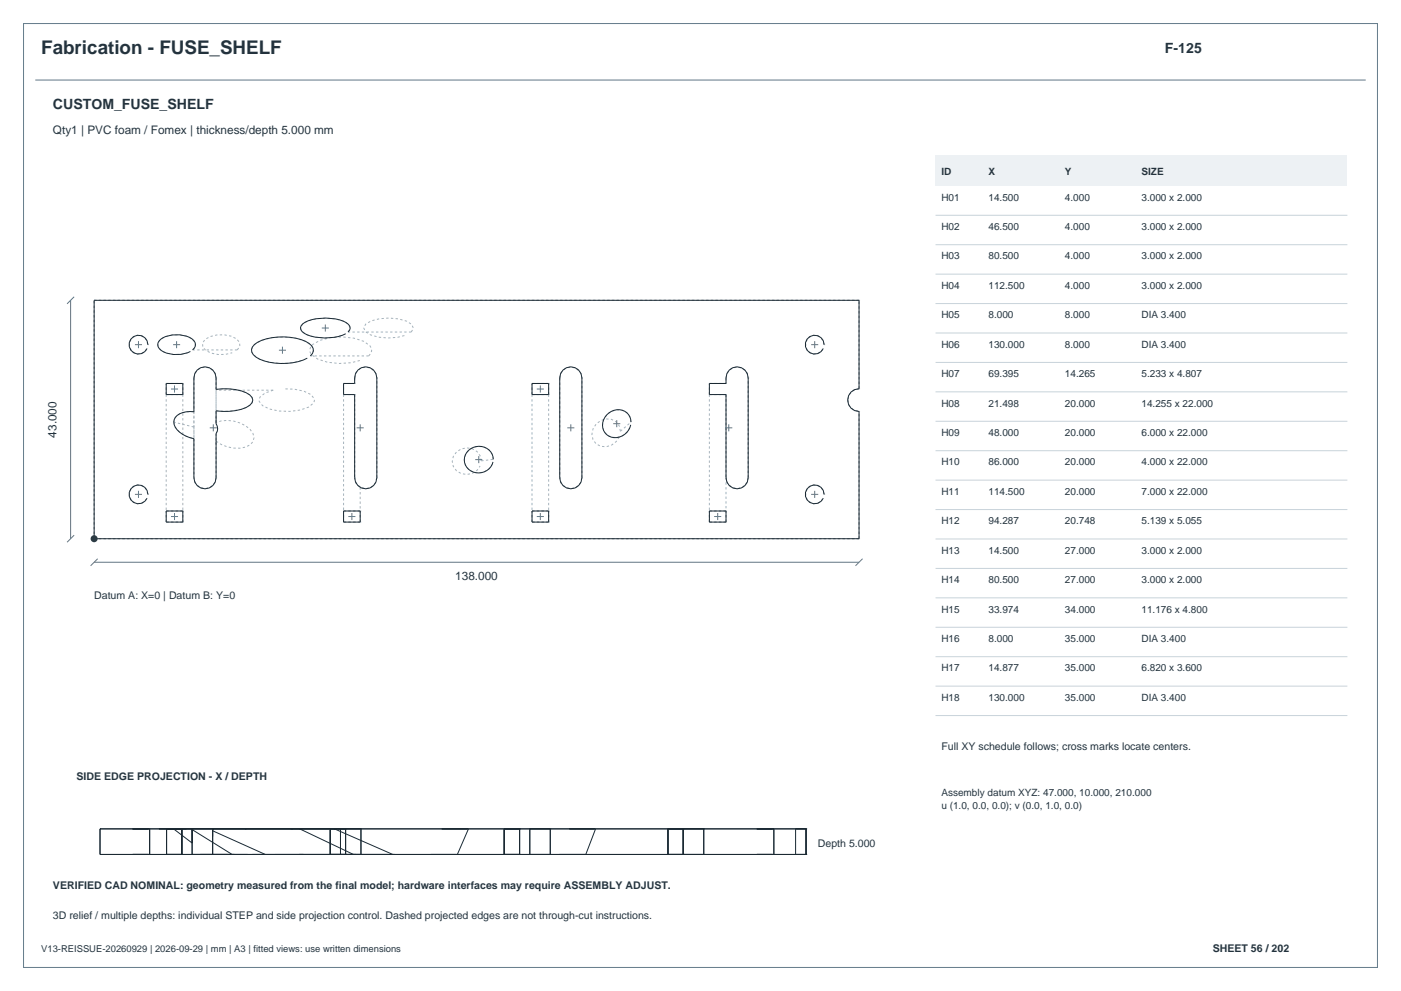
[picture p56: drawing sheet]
<svg xmlns="http://www.w3.org/2000/svg" width="420mm" height="297mm" viewBox="0 0 420 297" stroke-linecap="round" stroke-linejoin="round" font-family="sans-serif">
<defs><g id="words">
<text font-size="5.6" fill="#24343f" x="12.3" y="16.2">Fabrication - FUSE_SHELF</text>
<g font-size="4.2" fill="#24343f">
<text x="349.2" y="15.9">F-125</text>
<text x="15.9" y="32.8">CUSTOM_FUSE_SHELF</text>
</g>
<g font-size="3.5" fill="#24343f">
<text x="15.9" y="40.2">Qty1 | PVC foam / Fomex | thickness/depth 5.000 mm</text>
<text x="16.9" y="131.1" transform="rotate(-90 16.9 131.1)">43.000</text>
<text x="136.5" y="173.8">138.000</text>
</g>
<g font-size="3.2" fill="#24343f">
<text x="28.2" y="179.4">Datum A: X=0 | Datum B: Y=0</text>
<text x="282.2" y="224.7">Full XY schedule follows; cross marks locate centers.</text>
<text x="22.9" y="233.9">SIDE EDGE PROJECTION - X / DEPTH</text>
<text x="245.2" y="254">Depth 5.000</text>
<text x="15.9" y="266.3">VERIFIED CAD NOMINAL: geometry measured from the final model; hardware interfaces may require ASSEMBLY ADJUST.</text>
<text x="15.9" y="275.5">3D relief / multiple depths: individual STEP and side projection control. Dashed projected edges are not through-cut instructions.</text>
<text x="363.6" y="285.4">SHEET 56 / 202</text>
</g>
<g font-size="3" fill="#24343f">
<text x="282.2" y="52.5">ID</text>
<text x="296.3" y="52.5">X</text>
<text x="319.3" y="52.5">Y</text>
<text x="342.2" y="52.5">SIZE</text>
<text x="282.2" y="60.1">H01</text>
<text x="296.3" y="60.1">14.500</text>
<text x="319.3" y="60.1">4.000</text>
<text x="342.2" y="60.1">3.000 x 2.000</text>
<text x="282.2" y="68.9">H02</text>
<text x="296.3" y="68.9">46.500</text>
<text x="319.3" y="68.9">4.000</text>
<text x="342.2" y="68.9">3.000 x 2.000</text>
<text x="282.2" y="77.7">H03</text>
<text x="296.3" y="77.7">80.500</text>
<text x="319.3" y="77.7">4.000</text>
<text x="342.2" y="77.7">3.000 x 2.000</text>
<text x="282.2" y="86.6">H04</text>
<text x="296.3" y="86.6">112.500</text>
<text x="319.3" y="86.6">4.000</text>
<text x="342.2" y="86.6">3.000 x 2.000</text>
<text x="282.2" y="95.4">H05</text>
<text x="296.3" y="95.4">8.000</text>
<text x="319.3" y="95.4">8.000</text>
<text x="342.2" y="95.4">DIA 3.400</text>
<text x="282.2" y="104.2">H06</text>
<text x="296.3" y="104.2">130.000</text>
<text x="319.3" y="104.2">8.000</text>
<text x="342.2" y="104.2">DIA 3.400</text>
<text x="282.2" y="113">H07</text>
<text x="296.3" y="113">69.395</text>
<text x="319.3" y="113">14.265</text>
<text x="342.2" y="113">5.233 x 4.807</text>
<text x="282.2" y="121.8">H08</text>
<text x="296.3" y="121.8">21.498</text>
<text x="319.3" y="121.8">20.000</text>
<text x="342.2" y="121.8">14.255 x 22.000</text>
<text x="282.2" y="130.7">H09</text>
<text x="296.3" y="130.7">48.000</text>
<text x="319.3" y="130.7">20.000</text>
<text x="342.2" y="130.7">6.000 x 22.000</text>
<text x="282.2" y="139.5">H10</text>
<text x="296.3" y="139.5">86.000</text>
<text x="319.3" y="139.5">20.000</text>
<text x="342.2" y="139.5">4.000 x 22.000</text>
<text x="282.2" y="148.3">H11</text>
<text x="296.3" y="148.3">114.500</text>
<text x="319.3" y="148.3">20.000</text>
<text x="342.2" y="148.3">7.000 x 22.000</text>
<text x="282.2" y="157.1">H12</text>
<text x="296.3" y="157.1">94.287</text>
<text x="319.3" y="157.1">20.748</text>
<text x="342.2" y="157.1">5.139 x 5.055</text>
<text x="282.2" y="165.9">H13</text>
<text x="296.3" y="165.9">14.500</text>
<text x="319.3" y="165.9">27.000</text>
<text x="342.2" y="165.9">3.000 x 2.000</text>
<text x="282.2" y="174.8">H14</text>
<text x="296.3" y="174.8">80.500</text>
<text x="319.3" y="174.8">27.000</text>
<text x="342.2" y="174.8">3.000 x 2.000</text>
<text x="282.2" y="183.6">H15</text>
<text x="296.3" y="183.6">33.974</text>
<text x="319.3" y="183.6">34.000</text>
<text x="342.2" y="183.6">11.176 x 4.800</text>
<text x="282.2" y="192.4">H16</text>
<text x="296.3" y="192.4">8.000</text>
<text x="319.3" y="192.4">35.000</text>
<text x="342.2" y="192.4">DIA 3.400</text>
<text x="282.2" y="201.2">H17</text>
<text x="296.3" y="201.2">14.877</text>
<text x="319.3" y="201.2">35.000</text>
<text x="342.2" y="201.2">6.820 x 3.600</text>
<text x="282.2" y="210">H18</text>
<text x="296.3" y="210">130.000</text>
<text x="319.3" y="210">35.000</text>
<text x="342.2" y="210">DIA 3.400</text>
<text x="282.2" y="238.6">Assembly datum XYZ: 47.000, 10.000, 210.000</text>
<text x="282.2" y="242.5">u (1.0, 0.0, 0.0); v (0.0, 1.0, 0.0)</text>
</g>
<text font-size="2.8" fill="#24343f" x="12.3" y="285.4">V13-REISSUE-20260929 | 2026-09-29 | mm | A3 | fitted views: use written dimensions</text>
</g></defs>
<path d="M7.1 7.1h405.8v282.8h-405.8z" fill="none" stroke="#647b8a" stroke-width=".3"/>
<path d="M10.6 24h398.8M21.2 90v71.5M22.2 88.9l-2.1 2.2M22.2 160.4l-2.1 2.1M28.2 168.5h229.3M29.3 167.4l-2.1 2.2M258.6 167.4l-2.1 2.2" fill="none" stroke="#607687" stroke-width=".3"/>
<g fill="none" stroke="#a4b2bd" stroke-width=".3" stroke-dasharray=".7 .7" stroke-linecap="butt">
<path d="M28.2 90h229.3M104.4 99.5l.6-1.1-.5-1.2a13.5 13.5 0 0 0-12.1-1l-1.7 .9-.6 1.1 .5 1.2a13.5 13.5 0 0 0 12.1 1.1M123.3 99.5l.6-1.1-.5-1.2a13.5 13.5 0 0 0-12.1-1l-1.6 .9-.7 1.1 .5 1.2a13.5 13.5 0 0 0 12.1 1.1M123.3 99.5h-18.9M44.3 103.3a2.82 2.82 0 0 0-3.7-2.7 2.82 2.82 0 0 0-1.3 4.4 2.82 2.82 0 0 0 4.6-.2M49.8 118.2v-3.3M49.8 118.2v34.9M49.8 118.2h5M54.8 118.2h-5M54.8 118.2v-3.3M54.8 114.9h-5M54.8 118.2v34.9"/>
<path d="M57.8 104.9l.7-1.1v-1.2a6.9 6.9 0 0 0-6.8-2.2l-2.1 .5-1.5 .8-.7 1.1v1.2a6.9 6.9 0 0 0 6.8 2.2l2-.5M58.1 113.3v10.1M58.1 113.3a3.3 3.3 0 0 1 3.4-3.4 3.3 3.3 0 0 1 3.3 3.4M58.1 113.3v29.9M64.8 116.7v-3.4M64.8 116.9v-.2M71.1 104.9l.8-1.1-.1-1.2a6.9 6.9 0 0 0-6.8-2.2l-2 .5-1.5 .8-.8 1.1 .1 1.2a6.9 6.9 0 0 0 6.8 2.2l2-.5M71.1 104.9h-13.3M81.9 116.9l-2.5 .9-1.4 1.2-.3 .6v.7l1 1.3a16 16 0 0 0 13.8 .4l1.5-1.2 .2-.6v-.7l-1-1.3-2.1-1-2.9-.6-3.2-.1M81.9 116.9h-17.1M93.1 106.7a2.03 2.03 0 0 0 .3-3.1l-1.8-1.3a19 19 0 0 0-13.1-.3l-2.2 1.2a2.03 2.03 0 0 0-.4 3.1l1.9 1.3a19 19 0 0 0 13.1 .3M103 118.2v-3.3"/>
<path d="M103 118.2v34.9M103 118.2h3.3M106.3 113.3v1.6M106.3 113.3a3.3 3.3 0 0 1 3.3-3.4 3.3 3.3 0 0 1 3.4 3.4M106.3 114.9h-3.3M106.3 118.2h-3.3M106.3 118.2v25M110.5 106.7a2.03 2.03 0 0 0 .4-3.1l-1.9-1.3a19 19 0 0 0-13.1-.3l-2.1 1.2a2.03 2.03 0 0 0-.4 3.1l1.9 1.3a19 19 0 0 0 13.1 .3M110.5 106.7h-17.4M159.5 118.2v-3.3M159.5 118.2v34.9M159.5 118.2h5"/>
<path d="M164.5 118.2h-5M164.5 118.2v-3.3M164.5 114.9h-5M164.5 118.2v34.9M167.8 113.3v29.9M167.8 113.3a3.3 3.3 0 0 1 3.3-3.4 3.3 3.3 0 0 1 3.3 3.4M212.7 118.2v-3.3M212.7 118.2v34.9M212.7 118.2h4.9M217.6 113.3v1.6M217.6 113.3a3.3 3.3 0 0 1 3.4-3.4 3.3 3.3 0 0 1 3.3 3.4M217.6 114.9h-4.9"/>
<path d="M217.6 118.2h-4.9M217.6 118.2v25M247.1 103.3a2.82 2.82 0 0 0-3.8-2.7 2.82 2.82 0 0 0-1.3 4.4 2.82 2.82 0 0 0 4.6-.2M254.1 119.9l.5 1.7 1.2 1.3 1.7 .4M257.5 116.5v-26.5M257.5 116.5l-1.7 .5-1.2 1.2-.5 1.7M52.1 126.5l.5 1.6 1.2 1.4 2 1.2 2.3 .8M58.1 123.4h-2.3l-2 .6-1.2 1.1-.5 1.4M58.1 131.5v11.7M58.1 123.4v4.6M58.1 128v3.5M58.1 128l-6-1.5"/>
<path d="M64.8 123.1a13.7 13.7 0 0 0 10.1-1.6 1.78 1.78 0 0 0 0-3.1 13.7 13.7 0 0 0-10.1-1.7M64.8 126.9v-3.8M64.8 130l.5-1.5-.5-1.6M64.8 126.7v-13.4M64.8 132.2a9.4 9.4 0 0 0 10.2 1.1 2.85 2.85 0 0 0 0-4.6 9.8 9.8 0 0 0-10.2-2M64.8 126.7v-1.8v2M64.8 123.1v-6.2M64.8 130v3.1v-.9M144.3 138.1a4.4 4.4 0 0 0-4.5-3.9 4.4 4.4 0 0 0-4.2 4.1 4.4 4.4 0 0 0 3.6 3.9 4.4 4.4 0 0 0 4.7-2.5M144.3 138.1l3.6-.4M147.9 137.7a4.4 4.4 0 0 0-4.4-3.9 4.4 4.4 0 0 0-4.3 4 4.4 4.4 0 0 0 3.6 3.9 4.4 4.4 0 0 0 4.7-2.5M186 129.3a4 4 0 0 0-2.9-3.7 4 4 0 0 0-4.4 1.5 3.9 3.9 0 0 0-.6 5.3 3.9 3.9 0 0 0 5.2 1l1.4-1.1 1-1.4"/>
<path d="M186 129.3l3.2-2.8M189.2 126.5a4 4 0 0 0-2.9-3.6 4 4 0 0 0-4.4 1.5 3.9 3.9 0 0 0-.6 5.2 3.9 3.9 0 0 0 5.2 1.1l1.4-1.1 .9-1.5M44.3 148.2a2.82 2.82 0 0 0-3.7-2.7 2.82 2.82 0 0 0-1.3 4.4 2.82 2.82 0 0 0 4.6-.2M49.8 156.5v-3.4M49.8 153.1h5M54.8 156.5h-5M54.8 156.5v-3.4M54.8 153.1h-5M64.8 143.2a3.3 3.3 0 0 1-3.3 3.3 3.3 3.3 0 0 1-3.4-3.3M64.8 143.2v-13.2M64.8 143.2v-11M103 156.5v-3.4"/>
<path d="M103 153.1h5M108 156.5h-5M108 156.5v-3.4M108 153.1h-5M108 146.1v7M108 146.1l-1.2-1.3-.5-1.6M113 143.2v-29.9M113 143.2a3.3 3.3 0 0 1-3.4 3.3 3.3 3.3 0 0 1-3.3-3.3M113 143.2a3.3 3.3 0 0 1-5 2.9M159.5 156.5v-3.4M159.5 153.1h5M164.5 156.5h-5"/>
<path d="M164.5 156.5v-3.4M164.5 153.1h-5M174.4 143.2a3.3 3.3 0 0 1-3.3 3.3 3.3 3.3 0 0 1-3.3-3.3M174.4 143.2v-29.9M212.7 156.5v-3.4M212.7 153.1h4.9M217.6 156.5h-4.9M217.6 156.5v-3.4M217.6 153.1h-4.9M217.6 143.2v9.9M224.3 143.2v-29.9M224.3 143.2a3.3 3.3 0 0 1-3.3 3.3 3.3 3.3 0 0 1-3.4-3.3"/>
<path d="M247.1 148.2a2.82 2.82 0 0 0-3.8-2.7 2.82 2.82 0 0 0-1.3 4.4 2.82 2.82 0 0 0 4.6-.2M28.2 161.5v-71.5M28.2 161.5h229.3M257.5 161.5v-38.2"/>
</g>
<g fill="none" stroke="#1b2932" stroke-width=".3">
<path d="M28.2 90h229.3v26.5a3.4 3.4 0 0 0-3.4 3.4 3.4 3.4 0 0 0 3.4 3.4v38.2h-229.3zM104.4 99.5a1.6 1.6 0 0 0 .6-1.6 1.6 1.6 0 0 0-1.2-1.2 15.1 15.1 0 0 0-12.4-.1 1.73 1.73 0 0 0-1.3 1.6 1.73 1.73 0 0 0 1.2 1.7 15.1 15.1 0 0 0 12.3 .1M44.3 103.3a2.82 2.82 0 0 0-3.8-2.6 2.82 2.82 0 0 0-1 4.6 2.82 2.82 0 0 0 4.6-.9M49.8 114.9h5v3.3h-5zM57.8 104.9a1.93 1.93 0 0 0-.3-3.3 8.4 8.4 0 0 0-9.9 .6 2.17 2.17 0 0 0 1.5 3.3 9.6 9.6 0 0 0 8-.2M59.1 110.9a3.3 3.3 0 0 1 3.6-.7 3.3 3.3 0 0 1 2.1 3.1v3.4a15 15 0 0 1 10.1 1.7 1.78 1.78 0 0 1 0 3.1 15 15 0 0 1-10.1 1.6v3.8a2.65 2.65 0 0 1 0 3.1v13.2a3.3 3.3 0 0 1-3.3 3.3 3.3 3.3 0 0 1-3.4-3.3v-11.7a7.8 7.8 0 0 1-5.9-4.2 2.97 2.97 0 0 1 2.5-3.6l3.4-.3v-10.1l.3-1.3zM93.1 106.7a2.17 2.17 0 0 0-.5-3.8 17.6 17.6 0 0 0-15.4-.3 2.43 2.43 0 0 0-1.3 3.7 11.9 11.9 0 0 0 8.3 2.6 16.7 16.7 0 0 0 7.9-1.6M103 114.9h3.3a3.8 3.8 0 0 1 3.3-5 3.3 3.3 0 0 1 3.4 3.4v29.9a3.3 3.3 0 0 1-3.4 3.3 3.3 3.3 0 0 1-3.3-3.3v-25h-3.3zM159.5 114.9h5v3.3h-5zM168.8 110.9a3.3 3.3 0 0 1 3.6-.7 3.3 3.3 0 0 1 2 3.1v29.9a3.3 3.3 0 0 1-3.3 3.3 3.3 3.3 0 0 1-3.3-3.3v-29.9l.3-1.3zM212.7 114.9h4.9a3.8 3.8 0 0 1 3.4-5 3.3 3.3 0 0 1 3.3 3.4v29.9a3.3 3.3 0 0 1-3.3 3.3 3.3 3.3 0 0 1-3.4-3.3v-25h-4.9zM247.1 103.3a2.82 2.82 0 0 0-3.9-2.6 2.82 2.82 0 0 0-1 4.6 2.82 2.82 0 0 0 4.6-.9"/>
<path d="M147.9 137.7a4.3 4.3 0 0 0-4.8-3.9 4.3 4.3 0 0 0-3.8 4.8 4.4 4.4 0 0 0 4.3 3.1 4.4 4.4 0 0 0 4.2-3.3M189.2 126.5a4 4 0 0 0-2.9-3.6 4 4 0 0 0-4.4 1.5 4 4 0 0 0-.3 5.6 4 4 0 0 0 5.7 .2 4.8 4.8 0 0 0 1.8-2.9M44.3 148.2a2.82 2.82 0 0 0-3.8-2.7 2.82 2.82 0 0 0-1 4.6 2.82 2.82 0 0 0 4.6-.8M49.8 153.1h5v3.4h-5zM103 153.1h5v3.4h-5zM159.5 153.1h5v3.4h-5zM212.7 153.1h4.9v3.4h-4.9zM247.1 148.2a2.82 2.82 0 0 0-3.9-2.7 2.82 2.82 0 0 0-1 4.6 2.82 2.82 0 0 0 4.6-.8"/>
</g>
<circle cx="28.2" cy="161.5" r="1.06" fill="#283f4e"/>
<g fill="none" stroke="#607687" stroke-width=".3">
<path d="M96.5 98.3h2.1M97.5 97.3v2.1M40.5 103.3h2.1M41.5 102.2v2.2M51.3 116.6h2.1M51.9 103.3h2.1M52.3 115.5v2.1M52.9 102.2v2.2M83.6 105h2.1M84.7 103.9v2.1M160.9 116.6h2.1M162 115.5v2.1"/>
<path d="M243.2 103.3h2.1M244.2 102.2v2.2M62.9 128.2h2.1M63.9 127.2v2.1M106.9 128.2h2.1M108 127.2v2.1M142.5 137.7h2.1M143.5 136.7v2.1M170.1 128.2h2.1M171.1 127.2v2.1M183.8 127h2.2M184.9 125.9v2.1"/>
<path d="M217.4 128.2h2.1M218.5 127.2v2.1M40.5 148.2h2.1M41.5 147.1v2.1M51.3 154.8h2.1M52.3 153.7v2.2M104.4 154.8h2.1M105.5 153.7v2.2M160.9 154.8h2.1M162 153.7v2.2M214.1 154.8h2.1M215.2 153.7v2.2"/>
<path d="M243.2 148.2h2.1M244.2 147.1v2.1"/>
</g>
<path d="M280.5 46.5h123.4v9.2h-123.4z" fill-rule="evenodd" fill="#edf1f4"/>
<g fill="none" stroke="#c8d3da" stroke-width=".3">
<path d="M280.5 64.5h123.4M280.5 73.3h123.4M280.5 82.2h123.4M280.5 91h123.4M280.5 99.8h123.4M280.5 108.6h123.4M280.5 117.4h123.4M280.5 126.3h123.4M280.5 135.1h123.4M280.5 143.9h123.4M280.5 152.7h123.4M280.5 161.5h123.4"/>
<path d="M280.5 170.4h123.4M280.5 179.2h123.4M280.5 188h123.4M280.5 196.8h123.4M280.5 205.6h123.4M280.5 214.5h123.4"/>
</g>
<g fill="none" stroke="#1b2932" stroke-width=".3">
<path d="M30 248.4h.1M30 256.1h.1M30 248.4v7.7M30 256.1h211.7M30 248.4h211.7M44.5 248.4h-4.7h5.1v7.7h-5.1h4.7M49.9 248.4h.1M49.9 256.1h.1M49.9 248.4v7.7M52 248.4h5.6v4.3zM54.5 248.4h.1M54.5 256.1h.1"/>
<path d="M54.5 248.4v7.7M55.9 248.4h-8.3h10.4h-.8l12.4 7.7h.7h-10.3h8.2M57.6 248.4h.1M57.6 248.4h6.1M57.6 256.1h.1M57.6 256.1h6.1M57.6 248.4v7.7M63.7 248.4h.1M63.7 248.4h10.2zM63.7 248.4h.5h-.5M63.7 256.1h.1M63.7 256.1h10.5z"/>
<path d="M63.7 248.4v2.3v-1.7l15.8 7.1h-3.9h15.3h-8.5M63.7 248.4v7.7M87.8 248.4h-14.3h17.2h-.9l16.2 7.7h.8h-17.1h14.3M98.7 248.4h-11.6h13.7h-.5l17.5 7.7h.5h-13.7h11.6M99 248.4h.1M99 256.1h.1M99 248.4v7.7M102.1 248.4h.1M102.1 248.4h6.1M102.1 256.1h.1M102.1 256.1h6.1M102.1 256.1h1.5"/>
<path d="M102.1 248.4v7.7M103.6 248.4h.1M103.6 256.1h4.6M103.6 256.1h.1M103.6 248.4v7.7M108.2 248.4h.1M108.2 256.1h.1M108.2 248.4v7.7M140.1 248.4h-7.7h8l-3.3 7.7h-8h7.7M151.2 248.4h.1M151.2 256.1h.1M151.2 248.4v7.7"/>
<path d="M155.8 248.4h.1M155.8 256.1h.1M155.8 248.4v7.7M158.8 248.4h.1M158.8 248.4h6.2M158.8 256.1h.1M158.8 256.1h6.2M158.8 248.4v7.7M165 248.4h.1M165 256.1h.1M165 248.4v7.7M178.2 248.4h-7.5h7.8l-2.9 7.7h-7.9h7.6"/>
<path d="M200.2 248.4h.1M200.2 256.1h.1M200.2 248.4v7.7M204.8 248.4h.1M204.8 248.4h6.2M204.8 256.1h6.2M204.8 256.1h.1M204.8 248.4v7.7M211 248.4h.1M211 256.1h.1M211 248.4v7.7M231.6 248.4h-4.7h5.1v7.7h-5.1h4.7"/>
<path d="M241.7 248.4h.1M241.7 248.4h-3.2v7.7h3.2M241.7 256.1h.1M241.7 248.4v7.7"/>
</g>
<use href="#words"/>
</svg>
